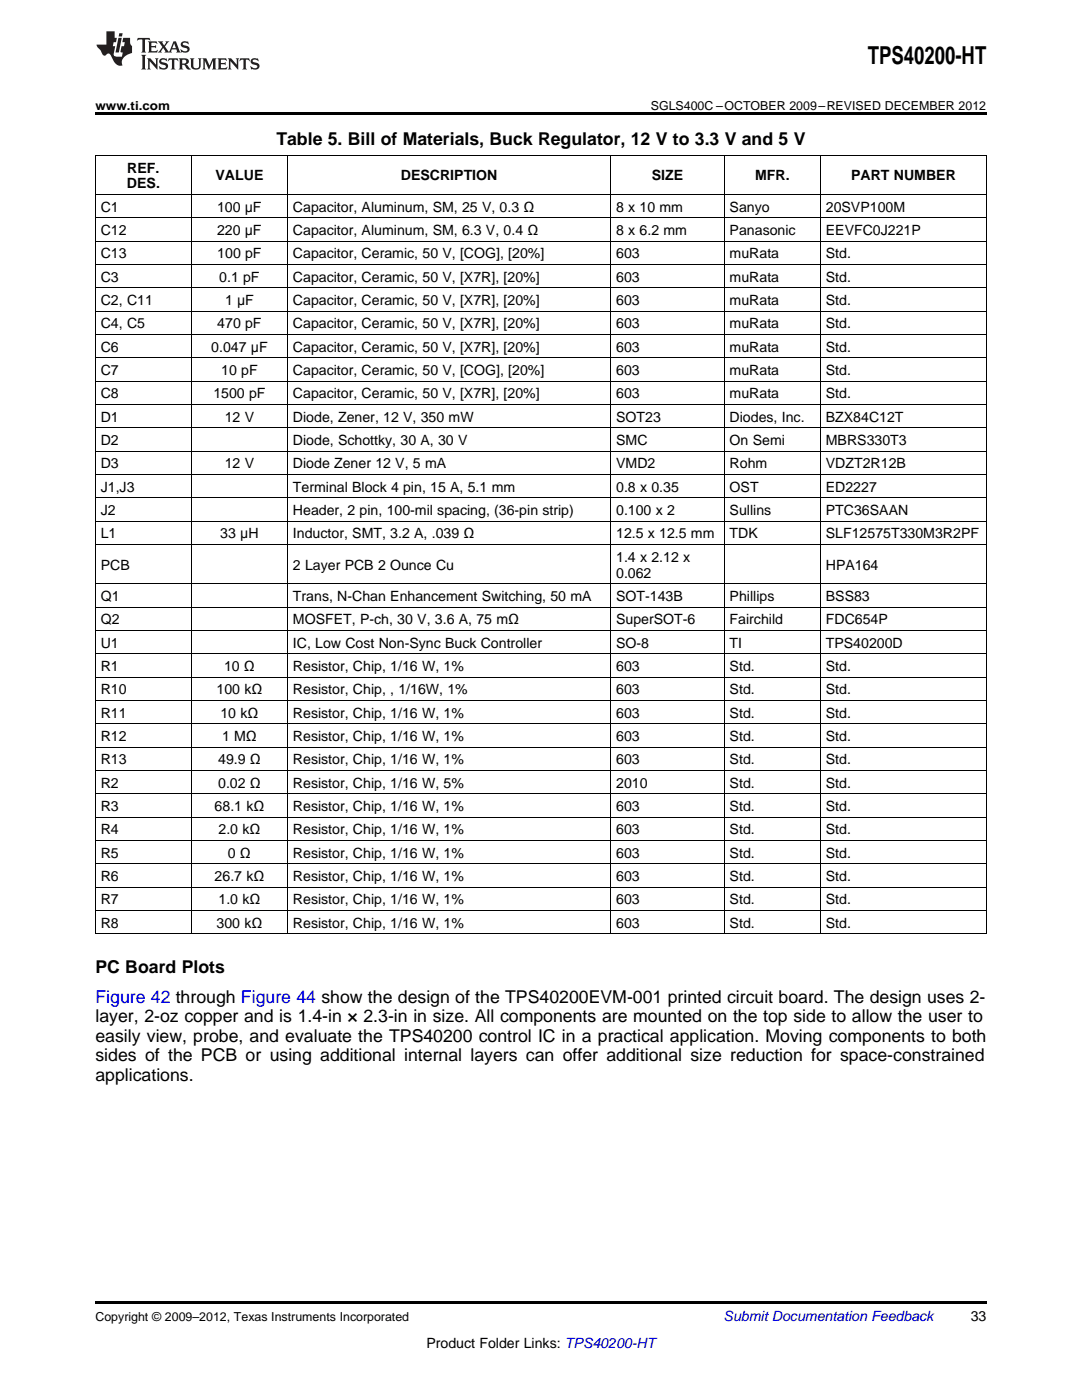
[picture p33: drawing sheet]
<svg xmlns="http://www.w3.org/2000/svg" width="216mm" height="279mm" viewBox="0 0 216 279" stroke-linecap="round" stroke-linejoin="round" font-family="sans-serif">
<defs><g id="words">
<text font-size="4.9" x="173.1" y="12.8">TPS40200-HT</text>
<g font-size="3.5">
<text x="55.1" y="28.9">Table 5. Bill of Materials, Buck Regulator, 12 V to 3.3 V and 5 V</text>
<text x="19" y="194.2">PC Board Plots</text>
<text x="19" y="204">layer, 2-oz copper and is 1.4-in × 2.3-in in size. All components are mounted on the top side to allow the user to</text>
<text x="19" y="207.9">easily view, probe, and evaluate the TPS40200 control IC in a practical application. Moving components to both</text>
<text x="19" y="211.8">sides of the PCB or using additional internal layers can offer additional size reduction for space-constrained</text>
<text x="19" y="215.7">applications.</text>
</g>
<text font-size="3.5" fill="#00f" x="19" y="200.2">Figure 42 through Figure 44 show the design of the TPS40200EVM-001 printed circuit board. The design uses 2-</text>
<g font-size="2.8">
<text x="25.4" y="34.4">REF.</text>
<text x="25.3" y="37.6">DES.</text>
<text x="43" y="36">VALUE</text>
<text x="80" y="36">DESCRIPTION</text>
<text x="130.1" y="36">SIZE</text>
<text x="150.7" y="36">MFR.</text>
<text x="169.8" y="36">PART NUMBER</text>
<text x="20.1" y="42.3">C1</text>
<text x="20.1" y="46.9">C12</text>
<text x="43.3" y="42.3">100 μF</text>
<text x="43.3" y="46.9">220 μF</text>
<text x="58.5" y="42.3">Capacitor, Aluminum, SM, 25 V, 0.3 Ω</text>
<text x="58.5" y="46.9">Capacitor, Aluminum, SM, 6.3 V, 0.4 Ω</text>
<text x="122.9" y="42.3">8 x 10 mm</text>
<text x="122.9" y="46.9">8 x 6.2 mm</text>
<text x="145.6" y="42.3">Sanyo</text>
<text x="145.6" y="46.9">Panasonic</text>
<text x="164.8" y="42.3">20SVP100M</text>
<text x="164.8" y="46.9">EEVFC0J221P</text>
<text x="20.1" y="51.6">C13</text>
<text x="43.4" y="51.6">100 pF</text>
<text x="58.5" y="51.6">Capacitor, Ceramic, 50 V, [COG], [20%]</text>
<text x="122.9" y="51.6">603</text>
<text x="145.6" y="51.6">muRata</text>
<text x="164.8" y="51.6">Std.</text>
<text x="20.1" y="56.2">C3</text>
<text x="43.7" y="56.2">0.1 pF</text>
<text x="58.5" y="56.2">Capacitor, Ceramic, 50 V, [X7R], [20%]</text>
<text x="122.9" y="56.2">603</text>
<text x="145.6" y="56.2">muRata</text>
<text x="164.8" y="56.2">Std.</text>
<text x="20.1" y="60.9">C2, C11</text>
<text x="20.1" y="65.5">C4, C5</text>
<text x="43.4" y="65.5">470 pF</text>
<text x="44.9" y="60.9">1 μF</text>
<text x="58.5" y="60.9">Capacitor, Ceramic, 50 V, [X7R], [20%]</text>
<text x="58.5" y="65.5">Capacitor, Ceramic, 50 V, [X7R], [20%]</text>
<text x="122.9" y="60.9">603</text>
<text x="122.9" y="65.5">603</text>
<text x="145.6" y="60.9">muRata</text>
<text x="145.6" y="65.5">muRata</text>
<text x="164.8" y="60.9">Std.</text>
<text x="164.8" y="65.5">Std.</text>
<text x="20.1" y="70.2">C6</text>
<text x="42.2" y="70.2">0.047 μF</text>
<text x="58.5" y="70.2">Capacitor, Ceramic, 50 V, [X7R], [20%]</text>
<text x="122.9" y="70.2">603</text>
<text x="145.6" y="70.2">muRata</text>
<text x="164.8" y="70.2">Std.</text>
<text x="20.1" y="74.9">C7</text>
<text x="44.1" y="74.9">10 pF</text>
<text x="58.5" y="74.9">Capacitor, Ceramic, 50 V, [COG], [20%]</text>
<text x="122.9" y="74.9">603</text>
<text x="145.6" y="74.9">muRata</text>
<text x="164.8" y="74.9">Std.</text>
<text x="20.1" y="79.5">C8</text>
<text x="42.6" y="79.5">1500 pF</text>
<text x="58.5" y="79.5">Capacitor, Ceramic, 50 V, [X7R], [20%]</text>
<text x="122.9" y="79.5">603</text>
<text x="145.6" y="79.5">muRata</text>
<text x="164.8" y="79.5">Std.</text>
<text x="20.1" y="84.2">D1</text>
<text x="20.1" y="88.8">D2</text>
<text x="44.8" y="84.2">12 V</text>
<text x="58.5" y="84.2">Diode, Zener, 12 V, 350 mW</text>
<text x="58.5" y="88.8">Diode, Schottky, 30 A, 30 V</text>
<text x="122.9" y="84.2">SOT23</text>
<text x="122.9" y="88.8">SMC</text>
<text x="145.6" y="84.2">Diodes, Inc.</text>
<text x="145.6" y="88.8">On Semi</text>
<text x="164.8" y="84.2">BZX84C12T</text>
<text x="164.8" y="88.8">MBRS330T3</text>
<text x="20.1" y="93.5">D3</text>
<text x="44.8" y="93.5">12 V</text>
<text x="58.5" y="93.5">Diode Zener 12 V, 5 mA</text>
<text x="122.9" y="93.5">VMD2</text>
<text x="145.6" y="93.5">Rohm</text>
<text x="164.8" y="93.5">VDZT2R12B</text>
<text x="20.1" y="98.1">J1,J3</text>
<text x="58.5" y="98.1">Terminal Block 4 pin, 15 A, 5.1 mm</text>
<text x="122.9" y="98.1">0.8 x 0.35</text>
<text x="145.6" y="98.1">OST</text>
<text x="164.8" y="98.1">ED2227</text>
<text x="20.1" y="102.8">J2</text>
<text x="20.1" y="107.5">L1</text>
<text x="44" y="107.5">33 μH</text>
<text x="58.5" y="102.8">Header, 2 pin, 100-mil spacing, (36-pin strip)</text>
<text x="58.5" y="107.5">Inductor, SMT, 3.2 A, .039 Ω</text>
<text x="122.9" y="102.8">0.100 x 2</text>
<text x="122.9" y="107.5">12.5 x 12.5 mm</text>
<text x="145.6" y="102.8">Sullins</text>
<text x="145.6" y="107.5">TDK</text>
<text x="164.8" y="102.8">PTC36SAAN</text>
<text x="164.8" y="107.5">SLF12575T330M3R2PF</text>
<text x="20.1" y="113.7">PCB</text>
<text x="58.5" y="113.7">2 Layer PCB 2 Ounce Cu</text>
<text x="122.9" y="112.1">1.4 x 2.12 x</text>
<text x="164.8" y="113.7">HPA164</text>
<text x="20.1" y="119.9">Q1</text>
<text x="58.5" y="119.9">Trans, N-Chan Enhancement Switching, 50 mA</text>
<text x="122.9" y="115.3">0.062</text>
<text x="122.9" y="119.9">SOT-143B</text>
<text x="145.6" y="119.9">Phillips</text>
<text x="164.8" y="119.9">BSS83</text>
<text x="20.1" y="124.6">Q2</text>
<text x="58.5" y="124.6">MOSFET, P-ch, 30 V, 3.6 A, 75 mΩ</text>
<text x="122.9" y="124.6">SuperSOT-6</text>
<text x="145.6" y="124.6">Fairchild</text>
<text x="164.8" y="124.6">FDC654P</text>
<text x="20.1" y="129.3">U1</text>
<text x="58.5" y="129.3">IC, Low Cost Non-Sync Buck Controller</text>
<text x="122.9" y="129.3">SO-8</text>
<text x="145.6" y="129.3">TI</text>
<text x="164.8" y="129.3">TPS40200D</text>
<text x="20.1" y="133.9">R1</text>
<text x="44.7" y="133.9">10 Ω</text>
<text x="58.5" y="133.9">Resistor, Chip, 1/16 W, 1%</text>
<text x="122.9" y="133.9">603</text>
<text x="145.6" y="133.9">Std.</text>
<text x="164.8" y="133.9">Std.</text>
<text x="20.1" y="138.6">R10</text>
<text x="20.1" y="143.2">R11</text>
<text x="43.2" y="138.6">100 kΩ</text>
<text x="44" y="143.2">10 kΩ</text>
<text x="58.5" y="138.6">Resistor, Chip, , 1/16W, 1%</text>
<text x="58.5" y="143.2">Resistor, Chip, 1/16 W, 1%</text>
<text x="122.9" y="138.6">603</text>
<text x="122.9" y="143.2">603</text>
<text x="145.6" y="138.6">Std.</text>
<text x="145.6" y="143.2">Std.</text>
<text x="164.8" y="138.6">Std.</text>
<text x="164.8" y="143.2">Std.</text>
<text x="20.1" y="147.9">R12</text>
<text x="44.3" y="147.9">1 MΩ</text>
<text x="58.5" y="147.9">Resistor, Chip, 1/16 W, 1%</text>
<text x="122.9" y="147.9">603</text>
<text x="145.6" y="147.9">Std.</text>
<text x="164.8" y="147.9">Std.</text>
<text x="20.1" y="152.5">R13</text>
<text x="43.5" y="152.5">49.9 Ω</text>
<text x="58.5" y="152.5">Resistor, Chip, 1/16 W, 1%</text>
<text x="122.9" y="152.5">603</text>
<text x="145.6" y="152.5">Std.</text>
<text x="164.8" y="152.5">Std.</text>
<text x="20.1" y="157.2">R2</text>
<text x="20.1" y="161.9">R3</text>
<text x="42.8" y="161.9">68.1 kΩ</text>
<text x="43.5" y="157.2">0.02 Ω</text>
<text x="58.5" y="157.2">Resistor, Chip, 1/16 W, 5%</text>
<text x="58.5" y="161.9">Resistor, Chip, 1/16 W, 1%</text>
<text x="122.9" y="157.2">2010</text>
<text x="122.9" y="161.9">603</text>
<text x="145.6" y="157.2">Std.</text>
<text x="145.6" y="161.9">Std.</text>
<text x="164.8" y="157.2">Std.</text>
<text x="164.8" y="161.9">Std.</text>
<text x="20.1" y="166.5">R4</text>
<text x="43.6" y="166.5">2.0 kΩ</text>
<text x="58.5" y="166.5">Resistor, Chip, 1/16 W, 1%</text>
<text x="122.9" y="166.5">603</text>
<text x="145.6" y="166.5">Std.</text>
<text x="164.8" y="166.5">Std.</text>
<text x="20.1" y="171.2">R5</text>
<text x="45.5" y="171.2">0 Ω</text>
<text x="58.5" y="171.2">Resistor, Chip, 1/16 W, 1%</text>
<text x="122.9" y="171.2">603</text>
<text x="145.6" y="171.2">Std.</text>
<text x="164.8" y="171.2">Std.</text>
<text x="20.1" y="175.8">R6</text>
<text x="42.8" y="175.8">26.7 kΩ</text>
<text x="58.5" y="175.8">Resistor, Chip, 1/16 W, 1%</text>
<text x="122.9" y="175.8">603</text>
<text x="145.6" y="175.8">Std.</text>
<text x="164.8" y="175.8">Std.</text>
<text x="20.1" y="180.5">R7</text>
<text x="20.1" y="185.1">R8</text>
<text x="43.2" y="185.1">300 kΩ</text>
<text x="43.6" y="180.5">1.0 kΩ</text>
<text x="58.5" y="180.5">Resistor, Chip, 1/16 W, 1%</text>
<text x="58.5" y="185.1">Resistor, Chip, 1/16 W, 1%</text>
<text x="122.9" y="180.5">603</text>
<text x="122.9" y="185.1">603</text>
<text x="145.6" y="180.5">Std.</text>
<text x="145.6" y="185.1">Std.</text>
<text x="164.8" y="180.5">Std.</text>
<text x="164.8" y="185.1">Std.</text>
<text x="193.7" y="263.6">33</text>
<text x="85.1" y="269">Product Folder Links: TPS40200-HT</text>
</g>
<text font-size="2.8" fill="#0000c8" x="144.4" y="263.6">Submit Documentation Feedback</text>
<g font-size="2.5">
<text x="19" y="21.9">www.ti.com</text>
<text x="129.9" y="21.9">SGLS400C –OCTOBER 2009–REVISED DECEMBER 2012</text>
<text x="19" y="263.6">Copyright © 2009–2012, Texas Instruments Incorporated</text>
</g>
</g></defs>
<path d="M19 22.5h177.8v.5h-177.8zM19 259.7h177.8v.5h-177.8z" fill="#000"/>
<g fill="none" stroke="#000" stroke-width=".2">
<path d="M19 38.8h177.8M19 31h177.8M19.1 31v155.4M38.2 31v155.4M57.3 31v155.4M121.8 31v155.4M144.5 31v155.4M163.7 31v155.4M196.8 31v155.4M19 57.4h177.8M19 52.8h177.8M19 48.1h177.8"/>
<path d="M19 43.5h177.8M19 76.1h177.8M19 71.4h177.8M19 66.8h177.8M19 62.1h177.8M19 99.4h177.8M19 94.7h177.8M19 90h177.8M19 85.4h177.8M19 80.7h177.8M19 116.5h177.8M19 108.7h177.8"/>
<path d="M19 104h177.8M19 139.8h177.8M19 135.1h177.8M19 130.5h177.8M19 125.8h177.8M19 121.2h177.8M19 158.4h177.8M19 153.8h177.8M19 149.1h177.8M19 144.4h177.8M19 177h177.8M19 172.4h177.8"/>
<path d="M19 167.7h177.8M19 163.1h177.8M19 186.4h177.8M19 181.7h177.8"/>
</g>
<g fill="#231f20">
<path d="M27.5 7.6l-.1 .5 .4-.2h.6v.1v2.1l-.2 .4h1l-.3-.4v-2.1l.1-.1h.5l.5 .2-.2-.5zM29.5 8.3l.2 .3v1.5l-.2 .4h1.8l.2-.6a1.04 1.04 0 0 1-1.3 .2v-.7h.6l.3 .2v-.6l-.3 .2h-.6v-.6l.8-.1 .4 .3-.2-.5zM31.5 8.3l.9 1.1-.9 1.1h.8l-.2-.2 .5-.7 .4 .7-.2 .2h1.5l-.1-.2 .1-.4h.9l.1 .4-.2 .2h1l-.3-.3-.7-1.9h-.5l-.9 2-.8-1 .9-1h-.8l.1 .3-.3 .5-.4-.6 .2-.2zM34.7 8.6l.4 1h-.7zM36.3 8.4a.63 .63 0 0 0-.2 .7 .63 .63 0 0 0 .6 .4l.6 .2 .1 .2a.75 .75 0 0 1-.7 .4 .75 .75 0 0 1-.6-.5l.1 .7 .1-.1a1.11 1.11 0 0 0 1.5-.6 1.13 1.13 0 0 0-1.2-.8l-.1-.4a1.04 1.04 0 0 1 1.2 .2l-.2-.5-.1 .1-.5-.2zM28.2 10.9l.2 .4v2.2l-.2 .4h1l-.3-.4v-2.2l.3-.4zM29.3 11.6l.3 .4v1.5l-.3 .4h.8l-.2-.4v-1.3l1.5 1.7v-1.9l.2-.4h-.7l.2 .4v.9l-1.1-1.3zM32 11.8a.62 .62 0 0 0-.2 .7 .62 .62 0 0 0 .6 .4l.6 .1 .1 .3a.76 .76 0 0 1-.7 .3 .76 .76 0 0 1-.6-.4l.1 .7 .1-.1a1.11 1.11 0 0 0 1.5-.6 1.13 1.13 0 0 0-1.2-.8l-.1-.4a1.04 1.04 0 0 1 1.2 .2l-.2-.6-.1 .1-.5-.1zM33.7 11.6l-.2 .6a.61 .61 0 0 1 .8-.3v1.6l-.2 .4h.9l-.2-.4v-1.6a.63 .63 0 0 1 .8 .3l-.2-.6zM35.6 11.6l.3 .4v1.5l-.3 .4h1l-.2-.2v-.8l.5 .2a.76 .76 0 0 0 1.2 .7l-1-1a.58 .58 0 0 0 .6-.5 .58 .58 0 0 0-.5-.6zM36.4 11.9h.1a.45 .45 0 0 1 .5 .1 .45 .45 0 0 1 .1 .5l-.7 .2zM37.9 11.6l.2 .2a2.17 2.17 0 0 0 .3 1.9 .99 .99 0 0 0 1.6-.6v-1.1l.2-.4h-.7l.2 .2a1.92 1.92 0 0 1-.2 1.8 .6 .6 0 0 1-.9-.5v-1.1l.2-.4zM40.4 11.6l.2 .4v1.5l-.2 .4h.7l-.2-.4v-1.4l.8 1.8 .8-1.8v1.4l-.2 .4h.9l-.2-.4v-1.5l.2-.4h-.8l-.6 1.5-.6-1.5zM43.4 11.6l.2 .4v1.5l-.2 .4h1.8l.2-.6a1.04 1.04 0 0 1-1.3 .1v-.6h.5l.4 .2v-.6l-.4 .2h-.5v-.7h.8l.3 .3-.1-.6zM45.5 11.6l.2 .4v1.5l-.2 .4h.7l-.2-.4v-1.3l1.5 1.7v-1.9l.2-.4h-.7l.2 .4v.9l-1.1-1.3zM47.9 11.6l-.1 .6a.61 .61 0 0 1 .8-.3v1.6l-.3 .4h1l-.3-.4 .1-1.6a.63 .63 0 0 1 .7 .3l-.1-.6zM50.2 11.8a.62 .62 0 0 0-.2 .7 .62 .62 0 0 0 .6 .4l.6 .1 .2 .3a.76 .76 0 0 1-.8 .3 .76 .76 0 0 1-.6-.4l.1 .7 .2-.1a1.11 1.11 0 0 0 1.5-.6 1.13 1.13 0 0 0-1.3-.8l-.1-.4a1.04 1.04 0 0 1 1.2 .2l-.1-.6-.2 .1-.5-.1z"/>
<path d="M21.2 6.3v2.6h-1.9l.1 .4 .7 .9a.91 .91 0 0 0 1 .8 .56 .56 0 0 1 .5-.3 .56 .56 0 0 1 .5 .3l.4 .8a1.53 1.53 0 0 0 1.9 1.2 1.54 1.54 0 0 1 1-2.1l.9-.3v-1.4a1.52 1.52 0 0 1-.3-1.6h-1.4l-.2 .8h.5l-.2 .8h-.4l-.2 1v.2l.4 .1-.2 .8a1.93 1.93 0 0 1-1.6-.3l.3-1.8h-.5l.2-.8h.4l.2-.8h-.4v-1.3zM23.6 7.6l-.6 2.9h.7l.6-2.9zM23.8 6.6l-.1 .7h.6l.2-.7z"/>
</g>
<use href="#words"/>
</svg>
